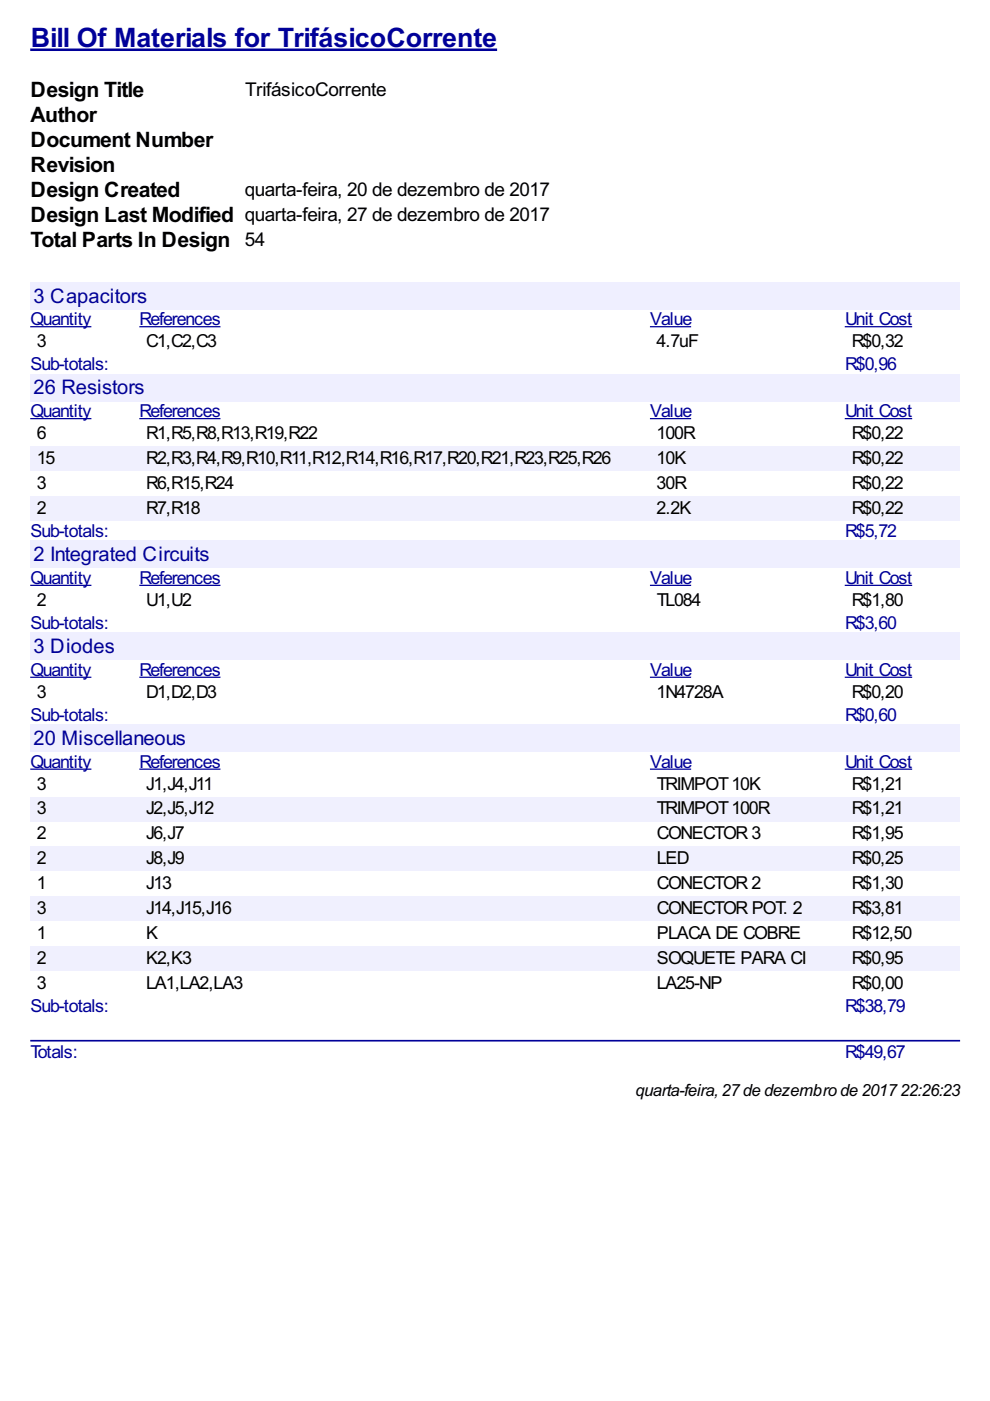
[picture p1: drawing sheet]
<svg xmlns="http://www.w3.org/2000/svg" width="210mm" height="297mm" viewBox="0 0 210 297" stroke-linecap="round" stroke-linejoin="round" font-family="sans-serif">
<defs><g id="words">
<text font-size="6.3" fill="#009" x="6.5" y="10">Bill Of Materials for TrifásicoCorrente</text>
<g font-size="5">
<text x="6.5" y="20.6">Design Title</text>
<text x="6.5" y="25.9">Author</text>
<text x="6.5" y="31.2">Document Number</text>
<text x="6.5" y="36.5">Revision</text>
<text x="6.5" y="41.8">Design Created</text>
<text x="6.5" y="47.1">Design Last Modified quarta-feira, 27 de dezembro de 2017</text>
<text x="6.5" y="52.3">Total Parts In Design 54</text>
</g>
<g font-size="4.8" fill="#009">
<text x="7.1" y="64.2">3 Capacitors</text>
<text x="7.1" y="83.6">26 Resistors</text>
<text x="7.1" y="119">2 Integrated Circuits</text>
<text x="7.1" y="138.5">3 Diodes</text>
<text x="7.1" y="158">20 Miscellaneous</text>
</g>
<g font-size="4.5">
<text x="52" y="20.3">TrifásicoCorrente</text>
<text x="51.9" y="41.5">quarta-feira, 20 de dezembro de 2017</text>
</g>
<g font-size="4.2" fill="#009">
<text x="6.5" y="69">Quantity</text>
<text x="29.6" y="69">References</text>
<text x="137.9" y="69">Value</text>
<text x="179.2" y="69">Unit Cost</text>
<text x="6.5" y="78.5">Sub-totals:</text>
<text x="179.2" y="78.5">R$0,96</text>
<text x="6.5" y="88.5">Quantity</text>
<text x="29.6" y="88.5">References</text>
<text x="137.9" y="88.5">Value</text>
<text x="179.2" y="88.5">Unit Cost</text>
<text x="6.5" y="113.9">Sub-totals:</text>
<text x="179.2" y="113.9">R$5,72</text>
<text x="6.5" y="123.8">Quantity</text>
<text x="29.6" y="123.8">References</text>
<text x="137.9" y="123.8">Value</text>
<text x="179.2" y="123.8">Unit Cost</text>
<text x="6.5" y="133.4">Sub-totals:</text>
<text x="179.2" y="133.4">R$3,60</text>
<text x="6.5" y="143.3">Quantity</text>
<text x="29.6" y="143.3">References</text>
<text x="137.9" y="143.3">Value</text>
<text x="179.2" y="143.3">Unit Cost</text>
<text x="6.5" y="152.9">Sub-totals:</text>
<text x="179.2" y="152.9">R$0,60</text>
<text x="6.5" y="162.8">Quantity</text>
<text x="29.6" y="162.8">References</text>
<text x="137.9" y="162.8">Value</text>
<text x="179.2" y="162.8">Unit Cost</text>
<text x="6.5" y="214.7">Sub-totals:</text>
<text x="179.2" y="214.7">R$38,79</text>
<text x="6.5" y="224.3">Totals:</text>
<text x="179.2" y="224.3">R$49,67</text>
</g>
<g font-size="4.2">
<text x="7.8" y="73.6">3</text>
<text x="31" y="73.6">C1,C2,C3</text>
<text x="139.2" y="73.6">4.7uF</text>
<text x="180.6" y="73.6">R$0,32</text>
<text x="7.8" y="93.1">6</text>
<text x="31" y="93.1">R1,R5,R8,R13,R19,R22</text>
<text x="139.2" y="93.1">100R</text>
<text x="180.6" y="93.1">R$0,22</text>
<text x="7.8" y="98.4">15</text>
<text x="31" y="98.4">R2,R3,R4,R9,R10,R11,R12,R14,R16,R17,R20,R21,R23,R25,R26</text>
<text x="139.2" y="98.4">10K</text>
<text x="180.6" y="98.4">R$0,22</text>
<text x="7.8" y="103.7">3</text>
<text x="31" y="103.7">R6,R15,R24</text>
<text x="139.2" y="103.7">30R</text>
<text x="180.6" y="103.7">R$0,22</text>
<text x="7.8" y="108.9">2</text>
<text x="31" y="108.9">R7,R18</text>
<text x="139.2" y="108.9">2.2K</text>
<text x="180.6" y="108.9">R$0,22</text>
<text x="7.8" y="128.4">2</text>
<text x="31" y="128.4">U1,U2</text>
<text x="139.3" y="128.4">TL084</text>
<text x="180.6" y="128.4">R$1,80</text>
<text x="7.8" y="147.9">3</text>
<text x="31" y="147.9">D1,D2,D3</text>
<text x="139.2" y="147.9">1N4728A</text>
<text x="180.6" y="147.9">R$0,20</text>
<text x="7.8" y="167.4">3</text>
<text x="31" y="167.4">J1,J4,J11</text>
<text x="139.3" y="167.4">TRIMPOT10K</text>
<text x="180.6" y="167.4">R$1,21</text>
<text x="7.8" y="172.7">3</text>
<text x="31" y="172.7">J2,J5,J12</text>
<text x="139.3" y="172.7">TRIMPOT100R</text>
<text x="180.6" y="172.7">R$1,21</text>
<text x="7.8" y="178">2</text>
<text x="31" y="178">J6,J7</text>
<text x="139.3" y="178">CONECTOR3</text>
<text x="180.6" y="178">R$1,95</text>
<text x="7.8" y="183.3">2</text>
<text x="31" y="183.3">J8,J9</text>
<text x="139.3" y="183.3">LED</text>
<text x="180.6" y="183.3">R$0,25</text>
<text x="7.8" y="188.6">1</text>
<text x="31" y="188.6">J13</text>
<text x="139.3" y="188.6">CONECTOR2</text>
<text x="180.6" y="188.6">R$1,30</text>
<text x="7.8" y="193.8">3</text>
<text x="31" y="193.8">J14,J15,J16</text>
<text x="139.3" y="193.8">CONECTOR POT. 2</text>
<text x="180.6" y="193.8">R$3,81</text>
<text x="7.8" y="199.1">1</text>
<text x="31" y="199.1">K</text>
<text x="139.3" y="199.1">PLACA DE COBRE</text>
<text x="180.6" y="199.1">R$12,50</text>
<text x="7.8" y="204.4">2</text>
<text x="7.8" y="209.7">3</text>
<text x="31" y="204.4">K2,K3</text>
<text x="31" y="209.7">LA1,LA2,LA3</text>
<text x="139.3" y="204.4">SOQUETE PARA CI</text>
<text x="139.3" y="209.7">LA25-NP</text>
<text x="180.6" y="204.4">R$0,95</text>
<text x="180.6" y="209.7">R$0,00</text>
</g>
<text font-size="4" x="134.7" y="232.5">quarta-feira,27de dezembro de 201722:26:23</text>
</g></defs>
<path d="M6.4 10.6h99" fill="none" stroke="#009" stroke-width=".53"/>
<g fill="#efefff">
<path d="M6.4 59.8h197.2v5.8h-197.2z"/>
<path d="M6.9 60h24.1v4.8h-24.1z"/>
</g>
<path d="M6.4 69.3h13M29.5 69.3h17.2M137.8 69.3h8.7M179.1 69.3h14.3" fill="none" stroke="#009" stroke-width=".26"/>
<g fill="#efefff">
<path d="M6.4 79.3h197.2v5.8h-197.2z"/>
<path d="M6.9 79.6h23.5v4.8h-23.5z"/>
</g>
<path d="M6.4 88.8h13M29.5 88.8h17.2M137.8 88.8h8.7M179.1 88.8h14.3" fill="none" stroke="#009" stroke-width=".26"/>
<g fill="#f0f0fe">
<path d="M6.4 94.6h23.1v5.3h-23.1z"/>
<path d="M7.7 94.7h3.7v4.2h-3.7z"/>
<path d="M29.5 94.6h108.3v5.3h-108.3z"/>
<path d="M30.7 94.7h98.5v4.2h-98.5z"/>
<path d="M137.8 94.6h41.3v5.3h-41.3z"/>
<path d="M139 94.7h6v4.2h-6z"/>
<path d="M179.1 94.6h24.5v5.3h-24.5z"/>
<path d="M180.5 94.7h10.9v4.2h-10.9z"/>
<path d="M6.4 105.2h23.1v5.2h-23.1z"/>
<path d="M7.7 105.3h1.8v4.2h-1.8z"/>
<path d="M29.5 105.2h108.3v5.2h-108.3z"/>
<path d="M30.7 105.3h11.4v4.2h-11.4z"/>
<path d="M137.8 105.2h41.3v5.2h-41.3z"/>
<path d="M139 105.3h7.1v4.2h-7.1z"/>
<path d="M179.1 105.2h24.5v5.2h-24.5z"/>
<path d="M180.5 105.3h10.9v4.2h-10.9z"/>
</g>
<g fill="#efefff">
<path d="M6.4 114.7h197.2v5.7h-197.2z"/>
<path d="M6.9 114.8h37.3v4.8h-37.3z"/>
</g>
<path d="M6.4 124.1h13M29.5 124.1h17.2M137.8 124.1h8.7M179.1 124.1h14.3" fill="none" stroke="#009" stroke-width=".26"/>
<g fill="#efefff">
<path d="M6.4 134.2h197.2v5.7h-197.2z"/>
<path d="M6.9 134.4h17.2v4.7h-17.2z"/>
</g>
<path d="M6.4 143.6h13M29.5 143.6h17.2M137.8 143.6h8.7M179.1 143.6h14.3" fill="none" stroke="#009" stroke-width=".26"/>
<g fill="#efefff">
<path d="M6.4 153.6h197.2v5.8h-197.2z"/>
<path d="M6.9 153.9h32.3v4.8h-32.3z"/>
</g>
<path d="M6.4 163.1h13M29.5 163.1h17.2M137.8 163.1h8.7M179.1 163.1h14.3" fill="none" stroke="#009" stroke-width=".26"/>
<g fill="#f0f0fe">
<path d="M6.4 168.9h23.1v5.3h-23.1z"/>
<path d="M7.7 169h1.8v4.2h-1.8z"/>
<path d="M29.5 168.9h108.3v5.3h-108.3z"/>
<path d="M30.7 169h14.3v4.2h-14.3z"/>
<path d="M137.8 168.9h41.3v5.3h-41.3z"/>
<path d="M139 169h23.8v4.2h-23.8z"/>
<path d="M179.1 168.9h24.5v5.3h-24.5z"/>
<path d="M180.5 169h10.9v4.2h-10.9z"/>
<path d="M6.4 179.5h23.1v5.3h-23.1z"/>
<path d="M7.7 179.6h1.8v4.2h-1.8z"/>
<path d="M29.5 179.5h108.3v5.3h-108.3z"/>
<path d="M30.7 179.6h7.9v4.2h-7.9z"/>
<path d="M137.8 179.5h41.3v5.3h-41.3z"/>
<path d="M139 179.6h6.6v4.2h-6.6z"/>
<path d="M179.1 179.5h24.5v5.3h-24.5z"/>
<path d="M180.5 179.6h10.9v4.2h-10.9z"/>
<path d="M6.4 190.1h23.1v5.2h-23.1z"/>
<path d="M7.7 190.2h1.8v4.2h-1.8z"/>
<path d="M29.5 190.1h108.3v5.2h-108.3z"/>
<path d="M30.7 190.2h18v4.2h-18z"/>
<path d="M137.8 190.1h41.3v5.2h-41.3z"/>
<path d="M139 190.2h30.7v4.2h-30.7z"/>
<path d="M179.1 190.1h24.5v5.2h-24.5z"/>
<path d="M180.5 190.2h10.9v4.2h-10.9z"/>
<path d="M6.4 200.6h23.1v5.3h-23.1z"/>
<path d="M7.7 200.8h1.8v4.2h-1.8z"/>
<path d="M29.5 200.6h108.3v5.3h-108.3z"/>
<path d="M30.7 200.8h9.5v4.2h-9.5z"/>
<path d="M137.8 200.6h41.3v5.3h-41.3z"/>
<path d="M139 200.8h31.5v4.2h-31.5z"/>
<path d="M179.1 200.6h24.5v5.3h-24.5z"/>
<path d="M180.5 200.8h10.9v4.2h-10.9z"/>
</g>
<path d="M6.6 220.7h196.8" fill="none" stroke="#009" stroke-width=".35"/>
<use href="#words"/>
</svg>
